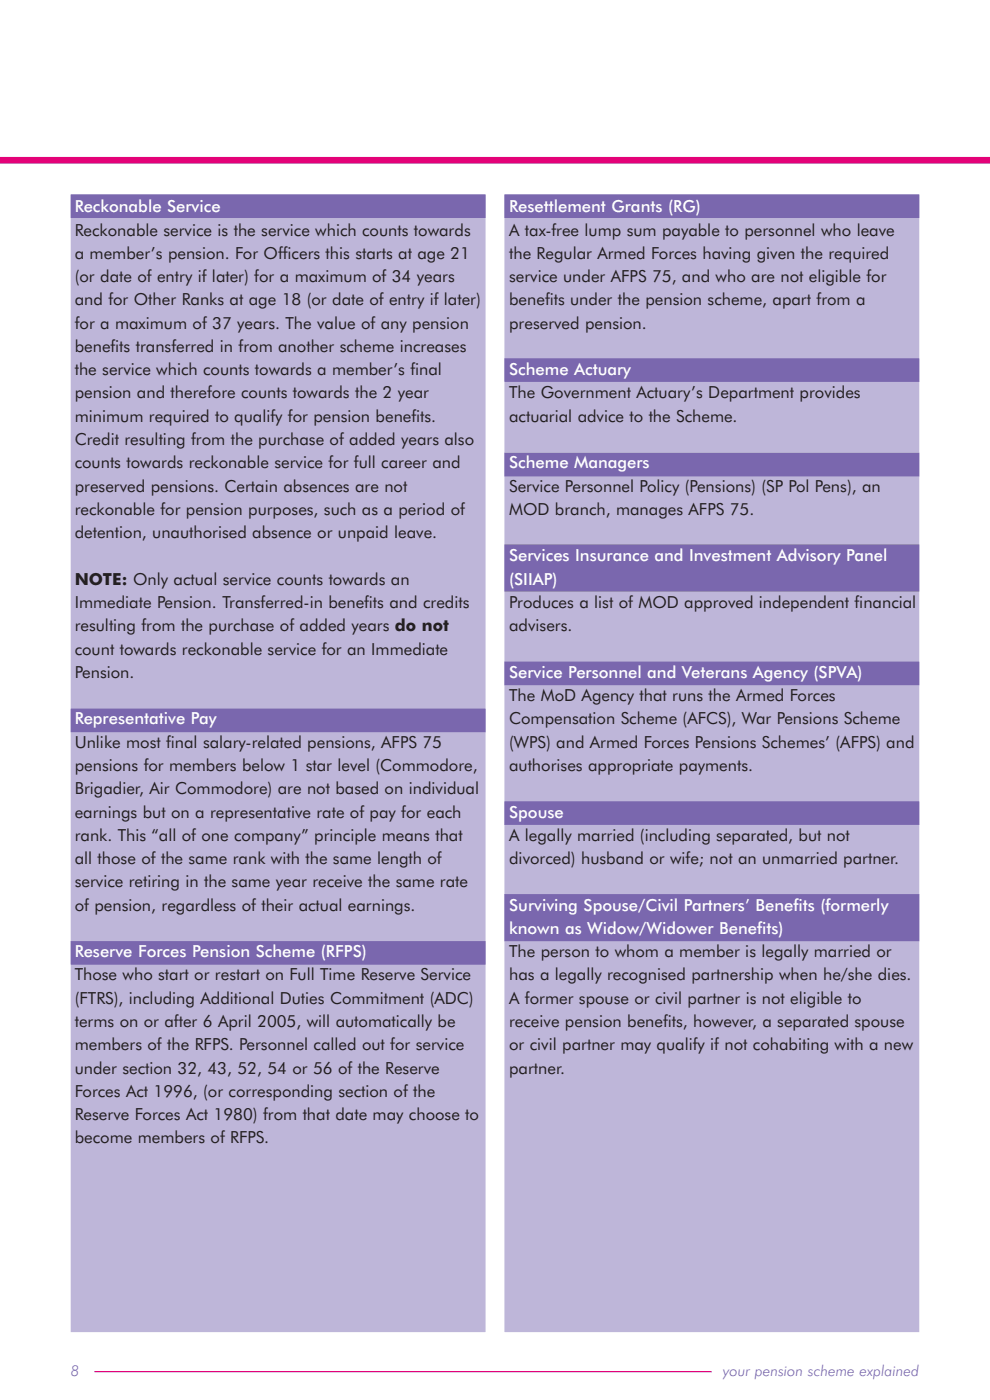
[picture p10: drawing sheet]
<svg xmlns="http://www.w3.org/2000/svg" width="210mm" height="297mm" viewBox="0 0 210 297" stroke-linecap="round" stroke-linejoin="round" font-family="sans-serif">
<defs><g id="words">
<g font-size="3.5" fill="#fff">
<text x="15.9" y="45">Reckonable Service</text>
<text x="108" y="45">Resettlement Grants (RG)</text>
<text x="108" y="79.6">Scheme Actuary</text>
<text x="108" y="99.4">Scheme Managers</text>
<text x="108" y="119.1">Services Insurance and Investment Advisory Panel</text>
<text x="108" y="124">(SIIAP)</text>
<text x="108" y="143.8">Service Personnel and Veterans Agency (SPVA)</text>
<text x="15.9" y="153.7">Representative Pay</text>
<text x="108" y="173.4">Spouse</text>
<text x="108" y="193.2">Surviving Spouse/Civil Partners’ Benef</text>
<text x="168.3" y="193.2">its (formerly</text>
<text x="15.9" y="203.1">Reserve Forces Pension Scheme (RFPS)</text>
<text x="108" y="198.1">known as Widow/Widower Benef</text>
<text x="160.6" y="198.1">its)</text>
</g>
<g font-size="3.5" fill="#231f20">
<text x="15.9" y="50">Reckonable service is the service which counts towards</text>
<text x="108" y="50">A tax-free lump sum payable to personnel who leave</text>
<text x="15.9" y="54.9">a member’s pension. For Off</text>
<text x="15.9" y="59.8">(or date of entry if later) for a maximum of 34 years</text>
<text x="60" y="54.9">icers this starts at age 21</text>
<text x="108" y="54.9">the Regular Armed Forces having given the required</text>
<text x="108" y="59.8">service under AFPS 75, and who are not eligible for</text>
<text x="15.9" y="64.8">and for Other Ranks at age 18 (or date of entry if later)</text>
<text x="108" y="64.8">benef</text>
<text x="115.6" y="64.8">its under the pension scheme, apart from a</text>
<text x="15.9" y="69.7">for a maximum of 37 years. The value of any pension</text>
<text x="108" y="69.7">preserved pension.</text>
<text x="15.9" y="74.7">benef</text>
<text x="23.5" y="74.7">its transferred in from another scheme increases</text>
<text x="15.9" y="79.6">the service which counts towards a member’s f</text>
<text x="87.1" y="79.6">inal</text>
<text x="15.9" y="84.5">pension and therefore counts towards the 2 year</text>
<text x="15.9" y="89.5">minimum required to qualify for pension benef</text>
<text x="87.3" y="89.5">its.</text>
<text x="108" y="84.5">The Government Actuary’s Department provides</text>
<text x="108" y="89.5">actuarial advice to the Scheme.</text>
<text x="15.9" y="94.4">Credit resulting from the purchase of added years also</text>
<text x="15.9" y="99.4">counts towards reckonable service for full career and</text>
<text x="15.9" y="104.3">preserved pensions. Certain absences are not</text>
<text x="108" y="104.3">Service Personnel Policy (Pensions) (SP Pol Pens), an</text>
<text x="15.9" y="109.2">reckonable for pension purposes, such as a period of</text>
<text x="108" y="109.2">MOD branch, manages AFPS 75.</text>
<text x="15.9" y="114.2">detention, unauthorised absence or unpaid leave.</text>
<text x="15.9" y="124">NOTE: Only actual service counts towards an</text>
<text x="15.9" y="129">Immediate Pension. Transferred-in benef</text>
<text x="77.3" y="129">its and credits</text>
<text x="108" y="129">Produces a list of MOD approved independent f</text>
<text x="181.3" y="129">inancial</text>
<text x="15.9" y="133.9">resulting from the purchase of added years do not</text>
<text x="108" y="133.9">advisers.</text>
<text x="15.9" y="138.9">count towards reckonable service for an Immediate</text>
<text x="15.9" y="143.8">Pension.</text>
<text x="108" y="148.7">The MoD Agency that runs the Armed Forces</text>
<text x="108" y="153.7">Compensation Scheme (AFCS), War Pensions Scheme</text>
<text x="15.9" y="158.6">Unlike most f</text>
<text x="35.3" y="158.6">inal salary-related pensions, AFPS 75</text>
<text x="108" y="158.6">(WPS) and Armed Forces Pensions Schemes’ (AFPS) and</text>
<text x="15.9" y="163.6">pensions for members below 1 star level (Commodore,</text>
<text x="108" y="163.6">authorises appropriate payments.</text>
<text x="15.9" y="168.5">Brigadier, Air Commodore) are not based on individual</text>
<text x="15.9" y="173.4">earnings but on a representative rate of pay for each</text>
<text x="15.9" y="178.4">rank. This “all of one company” principle means that</text>
<text x="108" y="178.4">A legally married (including separated, but not</text>
<text x="15.9" y="183.3">all those of the same rank with the same length of</text>
<text x="108" y="183.3">divorced) husband or wife; not an unmarried partner.</text>
<text x="15.9" y="188.3">service retiring in the same year receive the same rate</text>
<text x="15.9" y="193.2">of pension, regardless of their actual earnings.</text>
<text x="108" y="203.1">The person to whom a member is legally married or</text>
<text x="15.9" y="208">Those who start or restart on Full Time Reserve Service</text>
<text x="108" y="208">has a legally recognised partnership when he/she dies.</text>
<text x="15.9" y="212.9">(FTRS), including Additional Duties Commitment (ADC)</text>
<text x="108" y="212.9">A former spouse or civil partner is not eligible to</text>
<text x="15.9" y="217.9">terms on or after 6 April 2005, will automatically be</text>
<text x="108" y="217.9">receive pension benef</text>
<text x="140.6" y="217.9">its, however, a separated spouse</text>
<text x="15.9" y="222.8">members of the RFPS. Personnel called out for service</text>
<text x="15.9" y="227.8">under section 32, 43, 52, 54 or 56 of the Reserve</text>
<text x="108" y="222.8">or civil partner may qualify if not cohabiting with a new</text>
<text x="108" y="227.8">partner.</text>
<text x="15.9" y="232.7">Forces Act 1996, (or corresponding section of the</text>
<text x="15.9" y="237.6">Reserve Forces Act 1980) from that date may choose to</text>
<text x="15.9" y="242.6">become members of RFPS.</text>
</g>
<g font-size="3.2" fill="#7a67ae">
<text x="15" y="292">8</text>
<text x="153.4" y="292">your pension scheme explained</text>
</g>
</g></defs>
<path d="M0 34h210.1" fill="none" stroke="#e40278" stroke-width="1.4" stroke-linecap="butt"/>
<path d="M20 291h131" fill="none" stroke="#e40278" stroke-width=".21"/>
<path d="M107 41.3v241.3h88v-241.3zM15 41.3v241.3h88v-241.3z" fill="#beb6d9"/>
<path d="M107 115.5v10h88v-10zM107 76v5h88v-5zM107 41.2v5h88v-5zM15 41.2v5h88v-5zM15 150.3v5h88v-5zM107 96.1v5h88v-5zM107 170v5h88v-5zM15 199.6v5h88v-5zM107 140.4v5h88v-5zM107 189.7v10h88v-10z" fill="#7a67ae"/>
<use href="#words"/>
</svg>
